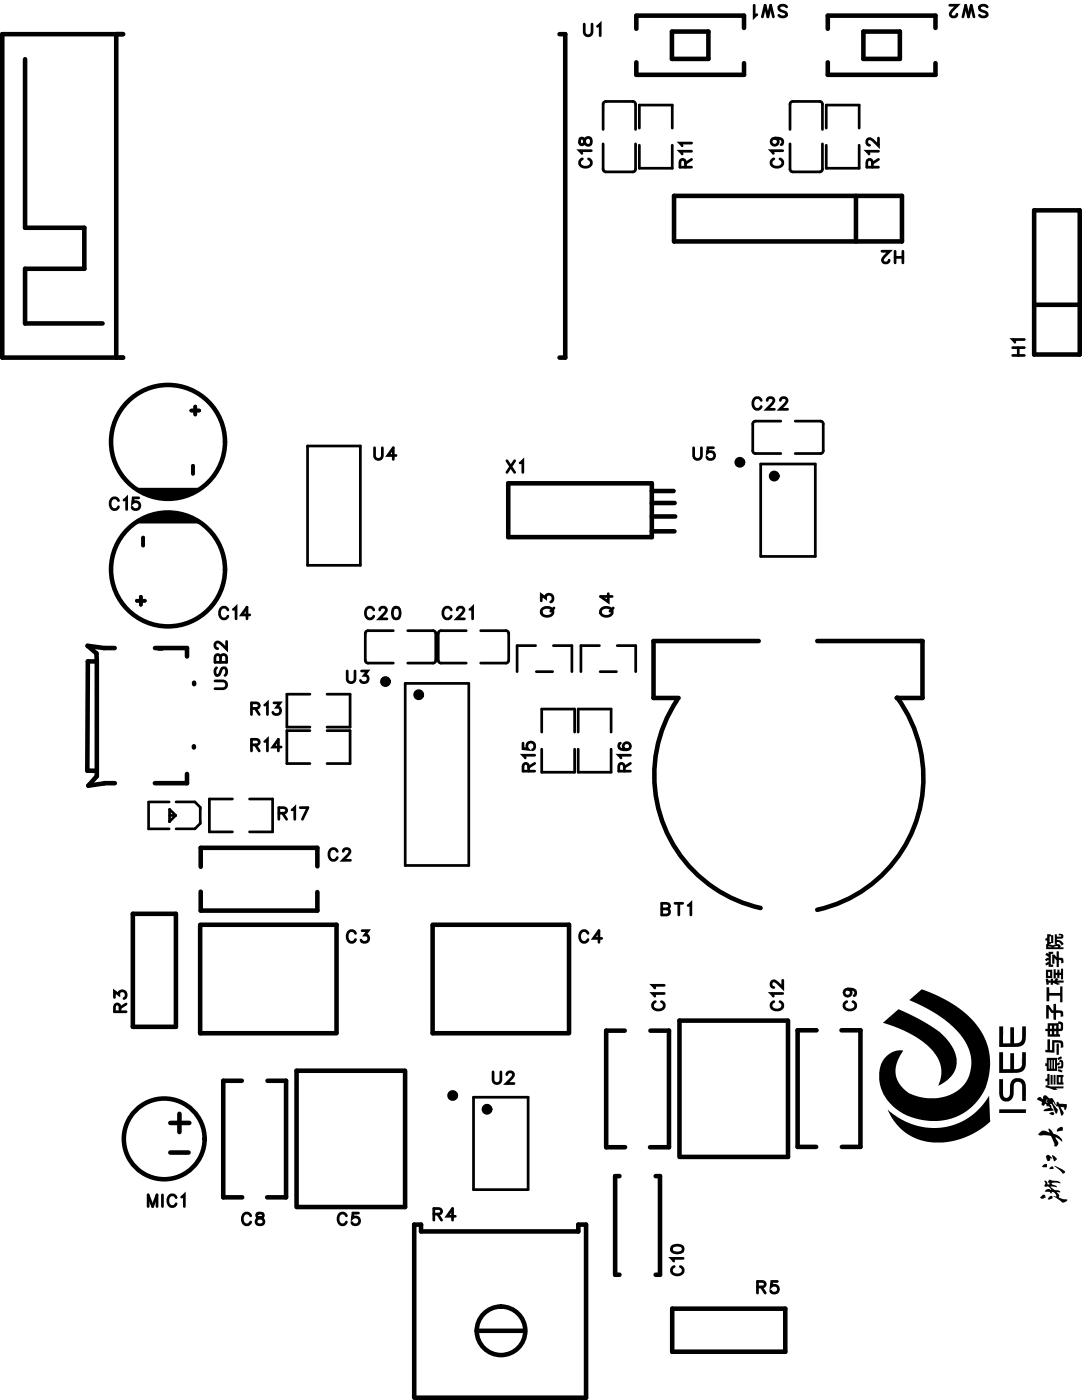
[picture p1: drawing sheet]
<svg xmlns="http://www.w3.org/2000/svg" width="60mm" height="78mm" viewBox="0 0 60 78" stroke-linecap="round" stroke-linejoin="round" font-family="sans-serif">
<defs><g id="words">
<g font-size="2.4" fill="#fff">
<text x="32.5" y="2.3">U1</text>
<text x="41.9" y="1.1" transform="rotate(-180 41.9 1.1)">SW1</text>
<text x="52.8" y="1.1" transform="rotate(-180 52.8 1.1)">SW2</text>
<text x="32.1" y="9.4" transform="rotate(-90 32.1 9.4)">C18</text>
<text x="37.7" y="9.4" transform="rotate(-90 37.7 9.4)">R11</text>
<text x="42.8" y="9.4" transform="rotate(-90 42.8 9.4)">C19</text>
<text x="48.1" y="9.4" transform="rotate(-90 48.1 9.4)">R12</text>
<text x="41.9" y="23.1">C22</text>
<text x="56.2" y="19.9" transform="rotate(-90 56.2 19.9)">H1</text>
<text x="6.1" y="28.7">C15</text>
<text x="20.8" y="25.9">U4</text>
<text x="28.2" y="26.6">X1</text>
<text x="38.6" y="25.9">U5</text>
<text x="12.2" y="34.8">C14</text>
<text x="20.3" y="34.8">C20C21</text>
<text x="11.8" y="38.5" transform="rotate(-90 11.8 38.5)">USB2</text>
<text x="13.9" y="40.1">R13</text>
<text x="19.3" y="38.4">U3</text>
<text x="13.9" y="42.2">R14</text>
<text x="15.5" y="46">R17</text>
<text x="28.9" y="43.1" transform="rotate(-90 28.9 43.1)">R15</text>
<text x="34.3" y="43.1" transform="rotate(-90 34.3 43.1)">R16</text>
<text x="18.3" y="48.3">C2</text>
<text x="19.3" y="52.8">C3</text>
<text x="32.2" y="52.8">C4</text>
<text x="36.8" y="51.3">BT1</text>
<text x="36.2" y="56.4" transform="rotate(-90 36.2 56.4)">C11</text>
<text x="42.8" y="56.4" transform="rotate(-90 42.8 56.4)">C12</text>
<text x="27.4" y="60.7">U2</text>
<text x="8.2" y="67.6">MIC1</text>
<text x="13.4" y="68.6">C8</text>
<text x="18.8" y="68.6">C5</text>
<text x="24.1" y="68.3">R4</text>
<text x="37.2" y="71.2" transform="rotate(-90 37.2 71.2)">C10</text>
<text x="42.1" y="72.4">R5</text>
</g>
<g font-size="2.1" fill="#fff">
<text x="10.3" y="26.5" transform="rotate(90 10.3 26.5)">-</text>
<text x="7.3" y="33.8" transform="rotate(-90 7.3 33.8)">+</text>
<text x="7.5" y="30.5" transform="rotate(-90 7.5 30.5)">-</text>
</g>
</g></defs>
<g fill="#000">
<path d="M7.6 29.2a2.73 2.73 0 0 1 3.6 0zM7.5 27.2h3.6a2.74 2.74 0 0 1-3.6 0z"/>
<path d="M50.7 55.8l1.7 .9 1.1 1 .4 .6 .2 .5v.5l-.1 .6-.5 .8-.7 .4-1.1 .1-.7-.1-.6-.4-.4-.6-.1-.7 .4-.8h-.3l-.5 .2-.4 .5-.1 .5 .1 .9 .5 .8 .9 .7 1.4 .3 1.2-.2 .6-.2 .4-.4 .5-.5 .3-.6 .3-1.2-.1-.7-.1-.6-.4-.6-.4-.6-.7-.6-.9-.6-1.2-.5zM49.2 57l1.6 .7 1.1 .8 .4 .5 .1 .5v.5l-.1 .5 .8-.6 .2-.5-.1-.6-.3-.7-.6-.6-1-.6-1.2-.6zM49.5 61.9l.4 .7 .5 .5 .8 .4 .6 .2h.9l.9-.2 .8-.4 .8-.6-.1-1.4-.5 .7-.6 .5-.7 .4-.8 .2h-.8l-.7-.2-.8-.3zM55.7 60.2v1a.39 .39 0 0 0 .4 .2 .39 .39 0 0 0 .4-.3v-.6a.24 .24 0 0 1 .2-.2 .24 .24 0 0 1 .3 .3v.8h.2l-.1-1a.42 .42 0 0 0-.5-.3l-.3 .3v.6a.19 .19 0 0 1-.2 .2 .19 .19 0 0 1-.2-.2v-.8zM55.7 58.7v1.1h1l.3-.1 .2-.3v-.7h-.2l-.1 .7a.33 .33 0 0 1-.4 .2v-.9h-.2v.9h-.4v-.9zM55.7 57.2v1.2h1l.3-.1 .2-.4v-.7h-.2v.7a.34 .34 0 0 1-.5 .3v-.9h-.2v.9h-.4v-1zM58.2 65.9l.1 .1a.12 .12 0 0 0-.1 .2 .12 .12 0 0 0 .2 0l.1 .1a.19 .19 0 0 0-.3 .1l.3 .1a.18 .18 0 0 1 .3 0 .18 .18 0 0 1 .1 .2h-.2l.4 .2a.21 .21 0 0 0 .2 .1 .21 .21 0 0 0 .2-.1l-.3-.1a.19 .19 0 0 1-.2-.2l-.1-.1h.2l-.1-.1h-.2l-.3-.2h.4l-.3-.2 .5-.1-.5-.1a.12 .12 0 0 0-.2 0 .12 .12 0 0 0 .1 .2h-.1l-.1-.1zM57.9 63.2v.1h.1a.54 .54 0 0 1 .7 .6 .19 .19 0 0 0 .3-.1 .19 .19 0 0 0-.1-.3l-.1-.1 .4 .3-.2-.3-.3-.2-.2-.3v.2l-.4-.1zM57.8 61.2v.1l.3 .1a.12 .12 0 0 0 0 .2 .12 .12 0 0 0 .1-.1l.1 .2h.2l-.4 .2h.6l-.2-.3 .1-.1 .2 .5a.11 .11 0 0 0 .1 0 .11 .11 0 0 0 0-.1l-.2-.3v-.2l.1 .2-.2-.3-.1-.1-.2-.1a.15 .15 0 0 0-.2 0 .15 .15 0 0 0 0 .2l-.1-.1zM58.4 59.9v.2l-.2 .1 .1 .1h.1v.2h-.1l-.1 .1 .5 .2h.2l-.1-.1h.5v-.1l-.9-.1h.1v-.6zM58.3 52.1v.2h-.1l.1 .1v.5h1v-.1h-.2a.12 .12 0 0 0-.1-.2 .12 .12 0 0 0-.1 0v-.1l.2 .1a.12 .12 0 0 0 0 .1 .12 .12 0 0 0 .2-.1l-.2-.1-.2-.1v-.1h.3a.14 .14 0 0 0 0-.2 .14 .14 0 0 0-.2 0l.1 .1h-.2v-.1h-.1v.5l-.1 .1-.3-.1h.3v-.5zM58.3 56v.8h.1v-.5l.2 .2h.1v.4h.1v-.4h.3v.2h.1v-.3l-.4-.1v-.3h-.1v.3l-.3-.3zM58.4 57.1v.3h-.2v.1h.2v.3h.7l-.1-.3 .2-.1v-.4a.12 .12 0 0 0-.2-.1 .12 .12 0 0 0-.1 .2zM58.3 55v.8h.2v-.3h.6v.4h.1v-.9h-.1v.4h-.6v-.4zM58.4 57.9v.6h-.1a.17 .17 0 0 0 .1 .2 .17 .17 0 0 0 .1 0h.3v-.6l.3 .1v.2h.1v-.2l-.1-.2h-.5v.5h-.1v-.6zM58.3 59v.3h-.1v.1h.1v.3h.6v-.3l.2-.1-.1-.1-.1 .1v-.3zM58.6 53.2v.5h.2v-.3l.1 .1v.4h.1v-.4h.1v.2a.16 .16 0 0 0 .2-.1 .16 .16 0 0 0-.1-.2h-.2v-.4h-.1v.4l-.1-.2zM58.9 61.5a.12 .12 0 0 0-.1 .2 .12 .12 0 0 0 .2 0l.1 .3a.12 .12 0 0 0 0 .2 .12 .12 0 0 0 .1 0 .12 .12 0 0 0 .1-.2l-.2-.3a.15 .15 0 0 1 .2 0 .15 .15 0 0 1 0 .2h.1a.18 .18 0 0 0 0-.3 .18 .18 0 0 0-.2-.1zM58.3 54.6a.16 .16 0 0 0 0 .2 .16 .16 0 0 0 .1 .1v-.1h.1l.1 .1h.1v-.1l.2 .1h.2l-.2-.1h.4v-.1h-.4l.1-.1-.1-.1-.1 .2h-.1v-.1h-.1v.1zM58.3 53.1l-.1 .1 .2 .2-.2 .1 .1 .1 .1-.1v.2l-.2 .1h.1h.1v.1h.3v-.1h-.1v-.6h.1v-.1h-.3v.1zM58.7 54v.6h.1v-.2h.1v.1h.1v-.1h.1v.2h.1v-.6h-.1v.2h-.1v-.1h-.1v.1h-.1v-.2zM55.7 61.9v.2h1.5v-.2zM58.8 65l.3 .3a.11 .11 0 0 0 .1 .1 .11 .11 0 0 0 .1-.1 .11 .11 0 0 0-.1-.1zM58.9 59.9v.6h.4v-.6zM58.3 54.1v.4h.3v-.4zM59.1 59.1l-.1 .1h.1v.2l-.2 .1v.1l.3-.1v-.3zM58.3 64.4v.2a.12 .12 0 0 0 .1 .1 .12 .12 0 0 0 .1-.1h.1l-.2-.2zM58.6 64.4v.1a.15 .15 0 0 0 .1 .2 .15 .15 0 0 0 .2-.1zM59 62.9l-.1 .2a.21 .21 0 0 0 .2 0 .21 .21 0 0 0 .1-.3zM58.9 58.2v.6h.1v-.6zM57.9 66.8h.2a.13 .13 0 0 0 .1 0 .13 .13 0 0 0-.1-.2 .13 .13 0 0 0-.1 .1zM58.5 59.9v.6h.2v-.6zM58.7 59.9v.6h.1v-.6zM58.5 66.7l-.1 .1a.13 .13 0 0 0 .2 .1 .13 .13 0 0 0 0-.2zM58.9 59l.1 .1 .2-.1-.1-.1zM59 59.6l-.1 .1 .3 .1v-.1zM58.1 65a.14 .14 0 0 0 .2 .1 .14 .14 0 0 0 0-.2zM58.5 62.1a.12 .12 0 0 0 .2 .1 .12 .12 0 0 0 0-.2zM58.5 65.1a.1 .1 0 0 0 .1 .1 .1 .1 0 0 0 0-.2zM58.3 61.4a.07 .07 0 0 1 .1 0 .07 .07 0 0 1-.1 0zM58.5 52.2h.1v.3h-.1zM58.7 52.8l.2-.1 .1 .1zM58.4 52.8h.2zM59 57.1l.1 .1v.2h-.1zM58.7 57.2h.2v.2h-.2zM58.7 57.5h.2v.2h-.2zM58.5 57.2h.1v.2h-.1zM58.5 57.5h.1v.2h-.1zM58.7 59.1v.5zM58.6 59.1v.5zM58.4 59.1l.1 .5zM59 60.1h.1v.2h-.1zM58.4 54.2h.1v.2h-.1z"/>
</g>
<path d="M7.6 33.5h.5M7.8 33.3v.4M8 30v.4M10.7 22.9h.4M10.8 26v.4M10.9 22.7v.4" fill="none" stroke="#000" stroke-width=".2"/>
<g fill="none" stroke="#000" stroke-width=".15">
<path d="M32.3 7.7v.3h.2a.27 .27 0 0 1 .1-.3 .27 .27 0 0 1 .3 0v.3a.27 .27 0 0 1-.3 0 .27 .27 0 0 1-.1-.3zM32.5 8.9a.24 .24 0 0 0-.2 .2 .24 .24 0 0 0 .2 .2h.2a.24 .24 0 0 0 .2-.2 .24 .24 0 0 0-.1-.2M32.6 1.3v.5l.1 .2 .3-.1v-.6M32.9 8.4h-.6l.1 .2M33.3 1.5l.1-.2v.7M33.6 7.2l.1-1.5h1.6l.1 .1v1.4M33.6 8l.1 1.5 1.6 .1 .1-.2v-1.4M35.6 7.1v-1.2h1.9v1.2M35.6 8.1v1.3h1.9v-1.3M38.2 9.3v-.3l-.2-.1-.1 .1v.3h.6M38.5 8.4h-.6l.1 .2M38.5 8h-.6l.1 .1"/>
<path d="M38.5 8.9l-.3 .2M42 .3v.6l.2-.1M42.5 .9l.1-.6 .2 .6 .1-.6 .2 .6M43.1 8.9a.24 .24 0 0 0-.1 .2 .24 .24 0 0 0 .2 .2h.2a.24 .24 0 0 0 .2-.2 .24 .24 0 0 0-.1-.2M43.2 7.7a.2 .2 0 0 1 .2 .3 .21 .21 0 0 1-.4 .1 .21 .21 0 0 1 .1-.4h.1a.31 .31 0 0 1 .4 .2l-.1 .2M43.6 8.4h-.6l.1 .2M43.8 .4l-.1-.1-.3 .1 .1 .2 .3 .2-.1 .1h-.3M44 8l.1 1.5 1.6 .1M45.7 5.7l.1 .1v1.4M45.7 5.7h-1.6l-.1 1.5M45.8 8v1.4l-.1 .2M46 8.1v1.3h1.9v-1.3"/>
<path d="M46 7.1v-1.2h1.9v1.2M48.6 9.3v-.3l-.2-.1-.1 .1v.3h.7M49 8.4h-.7l.1 .2M49 7.7v.4l-.6-.4-.1 .3 .2 .1M49 8.9l-.4 .2M49.1 14h.5l-.4 .5 .2 .2 .1-.2M49.9 14v.7M49.9 14.3h.4M50.3 14v.7M52.9 .3h.5l-.4 .5 .2 .1 .1-.1M53.7 .9l.1-.6 .2 .6 .1-.6 .2 .6M55 .4l-.1-.1-.3 .1v.2l.4 .2-.1 .1h-.3"/>
<path d="M56.4 19.8h.7M56.4 19.4h.7M56.7 19.4v.4M57.1 18.9h-.7l.2 .2M6.6 27.9a.24 .24 0 0 0-.3-.1 .24 .24 0 0 0-.2 .2v.2a.24 .24 0 0 0 .2 .2 .24 .24 0 0 0 .3-.1M6.9 27.9l.2-.1v.6M7.7 27.8h-.3v.2a.23 .23 0 0 1 .3 0 .23 .23 0 0 1 0 .4 .23 .23 0 0 1-.3-.1M12 38h.4l.2 .2-.1 .2h-.5M12.1 37.2l-.1 .2 .1 .3 .1-.1 .2-.3 .1-.1 .1 .2-.1 .3M12.3 36.7l-.1-.2h-.2v.4h.6v-.2l-.1-.2-.2 .1v.3M12.6 35.8v.4l-.5-.4-.1 .2 .1 .2M12.7 34a.24 .24 0 0 0-.3-.1 .24 .24 0 0 0-.2 .2v.2a.24 .24 0 0 0 .2 .2 .24 .24 0 0 0 .3-.1"/>
<path d="M13 34l.2-.1v.6M13.9 34.3h-.4l.3-.4v.6M14 39.5h.4v-.2l-.1-.1h-.3v.6M14.2 39.5l.2 .3M14.7 39.3l.2-.1v.6M15.3 39.2h.3l-.2 .2a.22 .22 0 0 1 .2 .4 .22 .22 0 0 1-.4-.1M17.1 24.9h3v6.6h-3zM17.3 38.7h-1.3v1.8h1.3M18.2 38.7h1.3v1.8h-1.3M19.3 37.4v.5l.2 .2 .2-.1 .1-.6M20.1 37.4h.4l-.2 .3a.22 .22 0 0 1 .2 .3 .22 .22 0 0 1-.4-.1M20.4 36.8l.1 .2h1.4"/>
<path d="M20.8 34a.24 .24 0 0 0-.2-.1 .24 .24 0 0 0-.2 .2v.2a.24 .24 0 0 0 .2 .2 .24 .24 0 0 0 .2-.1M20.9 25v.4l.2 .2 .2-.1v-.5M21.2 34l.1-.1 .2 .1-.4 .5h.5M21.9 35.2h-1.5v1.6M22 33.9a.32 .32 0 0 1 .3 .2 .32 .32 0 0 1-.2 .4l-.2-.1v-.3zM22.1 25.4h-.5l.3-.4v.6M22.6 38.1h3.5v10.2h-3.5zM22.7 35.2h1.4l.2 .1-.1 1.6-1.5 .1M25.1 34a.24 .24 0 0 0-.2-.1 .24 .24 0 0 0-.2 .2v.2a.24 .24 0 0 0 .2 .2 .24 .24 0 0 0 .2-.1M25.5 34l.1-.1 .2 .1-.4 .5h.5M26 35.2h-1.5l-.1 1.6 .2 .2h1.4M26.2 34l.1-.1v.6"/>
<path d="M26.8 35.2h1.4l.1 .1v1.6l-1.5 .1M28.2 25.7l.5 .6M28.7 25.7l-.5 .6M29 25.8l.1-.1v.6M29.8 36h-1v1.5M29.9 37.5h.9M30.2 33.5v-.3l.2 .1a.22 .22 0 0 1 .4-.1 .22 .22 0 0 1-.1 .4M30.3 33.9a.32 .32 0 0 1 .3 0 .32 .32 0 0 1 .2 .3 .31 .31 0 0 1-.4 .2 .31 .31 0 0 1-.1-.5zM30.8 36h1.1v1.5M30.9 33.9l-.2 .2M33.4 36h-1v1.5M33.4 37.5h1"/>
<path d="M33.6 33.9a.32 .32 0 0 1 .3 0 .32 .32 0 0 1 .2 .3 .31 .31 0 0 1-.4 .2 .31 .31 0 0 1-.1-.5zM33.9 33.1v.5l-.4-.3h.6M34.2 33.9l-.2 .2M34.4 36h1v1.5M38.7 25v.4l.1 .2 .3-.1v-.5M39.8 25h-.4v.2a.23 .23 0 0 1 .4 0 .23 .23 0 0 1-.1 .4 .23 .23 0 0 1-.3-.1M42.4 25.9h3v5.1h-3zM42.4 22.3a.24 .24 0 0 0-.3-.1 .24 .24 0 0 0-.1 .2v.2a.24 .24 0 0 0 .1 .2 .24 .24 0 0 0 .3-.1M42.7 22.3l.2-.1 .2 .1-.4 .5h.5M43.5 22.3l.1-.1 .3 .1-.4 .5h.4M43.5 23.5h-1.5l-.1 1.6 .2 .2h1.4M44.3 23.5h1.4l.2 .1-.1 1.6-1.5 .1"/>
<path d="M6.4 55.6v-.3l.2 .2a.22 .22 0 0 1 .4-.2 .22 .22 0 0 1-.1 .4M6.7 56.4v-.4h-.2l-.1 .1v.3h.6M7 56l-.3 .2M8.3 44.7v1.5h1.1M8.3 44.7h1.1M9.4 45.1h.1M9.4 45.1v.7l.4-.3M9.4 45.5h.4M9.5 45.1l.3 .4M9.8 44.7h1.1l.3 .3v.9l-.3 .3h-1.1M13 44.5h-1.3v1.9h1.3M13.9 44.5h1.3v1.9h-1.3"/>
<path d="M14 41.5h.4v-.2l-.1-.1h-.3v.7M14.2 41.5l.2 .4M14.7 41.3l.2-.1v.7M15.5 45.3h.4l.1-.1-.2-.2h-.3v.7M15.7 41.7h-.5l.3-.5v.7M15.8 45.3l.2 .4M16.3 45.2l.1-.2v.7M16.7 45h.5l-.4 .7M17.3 40.7h-1.3v1.9h1.3M18.2 40.7h1.3v1.9h-1.3M18.8 47.5a.24 .24 0 0 0-.3-.2 .24 .24 0 0 0-.2 .3v.1a.24 .24 0 0 0 .2 .3 .24 .24 0 0 0 .3-.2M19.1 47.5l.1-.2 .3 .1-.4 .6h.4"/>
<path d="M19.8 52a.24 .24 0 0 0-.3-.1 .24 .24 0 0 0-.2 .2v.2a.24 .24 0 0 0 .2 .2 .24 .24 0 0 0 .3-.1M20.2 51.9h.3l-.2 .2a.22 .22 0 0 1 .2 .4 .22 .22 0 0 1-.4-.1M27.5 59.8v.4l.2 .2 .2-.1v-.5M28.2 59.9l.2-.1 .2 .1-.4 .5h.4M29.1 41.4v.3l.3 .1a.23 .23 0 0 1 0-.4 .23 .23 0 0 1 .4 .1 .23 .23 0 0 1-.1 .3M29.5 43l-.1-.4h-.1l-.2 .1v.3h.7M29.8 42.1h-.7l.2 .2M29.8 42.6l-.3 .2M30.2 40.8v-1.3h1.8v1.3M30.2 41.8v1.3h1.8v-1.3M32.2 40.8v-1.3h1.9v1.3M32.2 41.8v1.3h1.9v-1.3"/>
<path d="M32.8 52a.24 .24 0 0 0-.3-.1 .24 .24 0 0 0-.2 .2v.2a.24 .24 0 0 0 .2 .2 .24 .24 0 0 0 .3-.1M33.5 52.3h-.4l.3-.4v.6M34.6 41.4l-.1 .1a.32 .32 0 0 0 .2 .4 .32 .32 0 0 0 .4-.3 .2 .2 0 0 0-.2-.2 .2 .2 0 0 0-.2 .2 .2 .2 0 0 0 .2 .2M34.8 43v-.4h-.2l-.1 .1v.3h.6M35.1 42.1h-.6l.1 .2M35.1 42.6l-.3 .2M36.5 55.8a.24 .24 0 0 0-.1 .3 .24 .24 0 0 0 .2 .2h.2a.24 .24 0 0 0 .2-.2 .24 .24 0 0 0-.1-.3M36.9 50.7h.4v.2l-.1 .1h-.3v-.6h.4v.2l-.1 .1M37 55.4h-.6l.1 .1M37 54.9h-.6l.1 .2M37.6 50.4h.4M37.8 50.4v.6"/>
<path d="M38.3 50.5l.2-.1v.6M43.1 55.8a.24 .24 0 0 0-.1 .3 .24 .24 0 0 0 .2 .2h.2a.24 .24 0 0 0 .2-.2 .24 .24 0 0 0-.1-.3M43.6 55.4h-.6l.1 .1M43.6 54.7v.4l-.5-.4-.1 .2 .1 .2M47.2 55.8a.24 .24 0 0 0-.2 .3 .24 .24 0 0 0 .3 .2h.1a.24 .24 0 0 0 .3-.2 .24 .24 0 0 0-.2-.3M47.2 55.1a.2 .2 0 0 1 .2 .3 .2 .2 0 0 1-.3 .1 .2 .2 0 0 1 0-.3l.1-.1a.31 .31 0 0 1 .5 .3l-.1 .1M8.3 67.3v-.7l.2 .7 .2-.7v.7M9.1 66.6v.7M9.8 66.8a.24 .24 0 0 0-.3-.2 .24 .24 0 0 0-.1 .3v.1a.24 .24 0 0 0 .1 .3 .24 .24 0 0 0 .3-.2M10.1 66.7l.2-.1v.7M14 67.8a.24 .24 0 0 0-.3-.2 .24 .24 0 0 0-.2 .3v.1a.24 .24 0 0 0 .2 .3 .24 .24 0 0 0 .3-.2M14.3 67.7v.2a.27 .27 0 0 1 .3 0 .27 .27 0 0 1 0 .4h-.3a.27 .27 0 0 1 0-.4 .27 .27 0 0 1 .3 0v-.2z"/>
<path d="M19.3 67.8a.24 .24 0 0 0-.3-.2 .24 .24 0 0 0-.2 .3v.1a.24 .24 0 0 0 .2 .3 .24 .24 0 0 0 .3-.2M20 67.6h-.3l-.1 .3a.23 .23 0 0 1 .4 0 .23 .23 0 0 1-.1 .4 .23 .23 0 0 1-.3-.1M24.2 67.7h.3l.1-.2-.1-.1h-.3v.6M24.4 67.7l.2 .3M25.4 67.8h-.5l.3-.4v.6M26.4 61.2h3v5.1h-3zM37.4 69.5a.32 .32 0 0 1 .4-.1 .32 .32 0 0 1 .2 .4 .32 .32 0 0 1-.4 .1 .32 .32 0 0 1-.2-.4zM37.6 70.6a.24 .24 0 0 0-.2 .3 .24 .24 0 0 0 .3 .2h.1a.24 .24 0 0 0 .3-.2 .24 .24 0 0 0-.2-.3M38.1 70.2h-.7l.1 .1M42.2 71.8l.4-.1v-.1l-.1-.2h-.3v.7M42.4 71.8l.2 .3M43.3 71.4h-.3v.3a.23 .23 0 0 1 .3 0 .23 .23 0 0 1 0 .4 .23 .23 0 0 1-.4-.1"/>
</g>
<g fill="none" stroke="#000" stroke-width=".25">
<path d="M1.4 3.3v9.4h3.3v2.3h-3.3v3h4.3M6.5 1.9v18M6.9 1.9h-6.8v18h6.8M31.2 1.9h.3v18h-.3M35.5 3.5v.7h6v-.7M37.4 1.8h2.1v1.5h-2.1zM37.6 10.9h12.7v2.6h-12.7zM41.5 1.6v-.7h-6v.7M46.1 3.5v.7h6v-.7M47.7 10.9v2.6M48.1 1.8h2v1.5h-2zM52.1 1.6v-.7h-6v.7"/>
<path d="M57.6 11.7h2.6v8.1h-2.6zM57.6 17h2.6M5.4 36.9v6.4l-.5 .5 1.5-.1M5.4 36.9h-.5v6.1h.5M6.4 36.1l-1.5-.1 .5 .4v.5M8.6 36.1h1.8v.5M9 36.1h-.2h.2M10.8 38.1h.1M28.3 26.9h8v3h-8zM36.3 27.4h1.2M36.3 28h1.3M36.3 28.8h1.3"/>
<path d="M36.3 29.6h1.3M37.7 39a7.6 7.6 0 0 0 4.7 11.6M42.3 35.7h-5.9v3.2h1.4M45.5 35.7h5.9v3.2h-1.4M50 38.9a7.5 7.5 0 0 1-4.5 11.8M7.4 51h2.4v6.3h-2.4zM10.4 43.2v.5h-1.8M10.8 41.6v.1M11.2 51.6v6h7.6M11.2 51.6h7.6v6M11.2 49.7v1.1h6.5v-1.1M17.7 48.3v-1h-6.5v1"/>
<path d="M22.5 59.7h-6v7.6M22.6 59.7v7.6h-6M24.1 51.6v6h7.6M24.1 51.6h7.6v6M34.8 57.5h-1v6.5h1M36.2 57.5h1.1v6.5h-1.1M43.9 56.9h-6v7.6M43.9 56.9v7.6h-6M45.5 57.4h-1.1v6.5h1.1M46.9 57.4h1v6.5h-1M9.5 62.6h1M9.5 64.3h1"/>
<path d="M10 62.1v1M13.5 60.3h-1.1v6.5h1.1M14.9 60.3h1v6.5h-1M23.1 77.9v-9.6h.4v.4h8.7v-.4h.5v9.6h-9.5M26.5 74.2h2.8M27.9 72.8a1.35 1.35 0 0 0-1.2 1.9 1.35 1.35 0 0 0 2.2 .4 1.35 1.35 0 0 0-.5-2.2l-.5-.1M34.5 65.6h-.2v5.5h.2M36.5 65.6h.3v5.5h-.3M37.5 73h6.3v2.4h-6.3z"/>
<circle cx="9.4" cy="31.7" r="3.2"/>
<circle cx="9.4" cy="24.6" r="3.2"/>
<circle cx="9.2" cy="63.5" r="2.25"/>
</g>
<g fill="none" stroke="#000" stroke-width=".3">
<circle cx="21.5" cy="38" r=".15"/>
<circle cx="23.3" cy="38.7" r=".15"/>
<circle cx="41.2" cy="25.8" r=".15"/>
<circle cx="43.1" cy="26.5" r=".15"/>
<circle cx="25.2" cy="61.1" r=".15"/>
<circle cx="27.1" cy="61.8" r=".15"/>
</g>
<use href="#words"/>
</svg>
